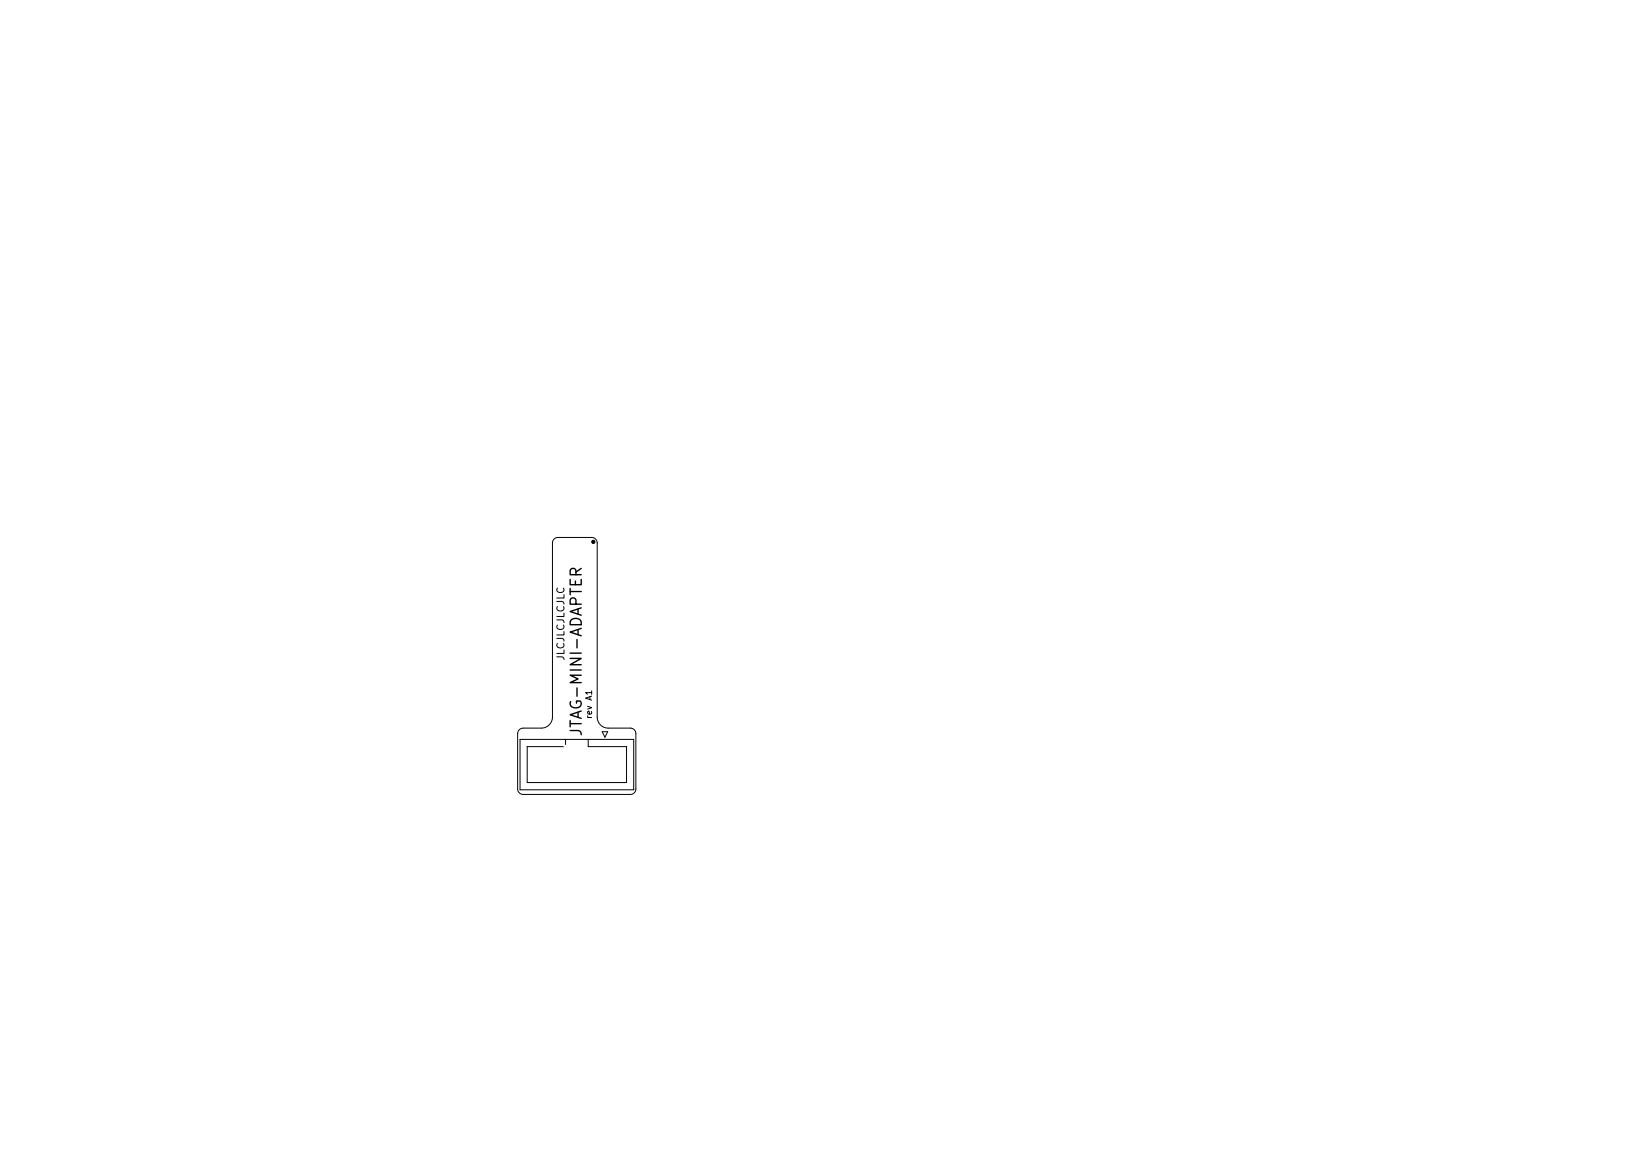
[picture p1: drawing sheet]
<svg xmlns="http://www.w3.org/2000/svg" width="297mm" height="210mm" viewBox="0 0 297 210" stroke-linecap="round" stroke-linejoin="round" font-family="sans-serif">
<defs><g id="words">
<text font-size="2.8" x="105.3" y="132.2" transform="rotate(-90 105.3 132.2)">JTAG-MINI-ADAPTER</text>
<text font-size="1.8" x="102.1" y="119.7" transform="rotate(-90 102.1 119.7)">JLCJLCJLCJLC</text>
<text font-size="1.5" x="107.1" y="129.8" transform="rotate(-90 107.1 129.8)">rev A1</text>
</g></defs>
<g fill="#000" stroke="#000" stroke-width=".18">
<circle cx="107.4" cy="98" r=".29"/>
<circle cx="102.4" cy="135.1" r=".06"/>
</g>
<path d="M100.3 97.5l.7-.3h6.1a1 1 0 0 1 1 1v31.5a2 2 0 0 0 2 2h4a1 1 0 0 1 1 1v10a1 1 0 0 1-1 1h-19.4a1 1 0 0 1-1-1v-10a1 1 0 0 1 1-1h3.3a2 2 0 0 0 2-2v-31.5zM94.1 133.8h20.6v9.1h-20.6zM102.4 133.8v1.3h-7v6.5h18v-6.5h-6.9v-1.3M109 132.4h1l-.5 1z" fill="none" stroke="#000" stroke-width=".18"/>
<g fill="#fff" stroke="#fff" stroke-width=".18">
<circle cx="105.8" cy="102" r=".2"/>
<circle cx="104.1" cy="102" r=".2"/>
<circle cx="102.3" cy="135" r=".2"/>
<circle cx="101.3" cy="104.3" r=".2"/>
<circle cx="101.9" cy="102.3" r=".2"/>
<circle cx="109.5" cy="137.1" r=".5"/>
<circle cx="109.5" cy="139.6" r=".5"/>
<circle cx="107" cy="137.1" r=".5"/>
<circle cx="107" cy="139.6" r=".5"/>
<circle cx="104.4" cy="137.1" r=".5"/>
<circle cx="104.4" cy="139.6" r=".5"/>
<circle cx="101.9" cy="139.6" r=".5"/>
<circle cx="99.3" cy="137.1" r=".5"/>
<circle cx="99.3" cy="139.6" r=".5"/>
<circle cx="106.6" cy="99" r=".35"/>
<circle cx="106.6" cy="100.2" r=".35"/>
<circle cx="105.3" cy="99" r=".35"/>
<circle cx="105.3" cy="100.2" r=".35"/>
<circle cx="104" cy="99" r=".35"/>
<circle cx="104" cy="100.2" r=".35"/>
<circle cx="102.8" cy="99" r=".35"/>
<circle cx="102.8" cy="100.2" r=".35"/>
<circle cx="101.5" cy="99" r=".35"/>
<circle cx="101.5" cy="100.2" r=".35"/>
</g>
<use href="#words"/>
</svg>
